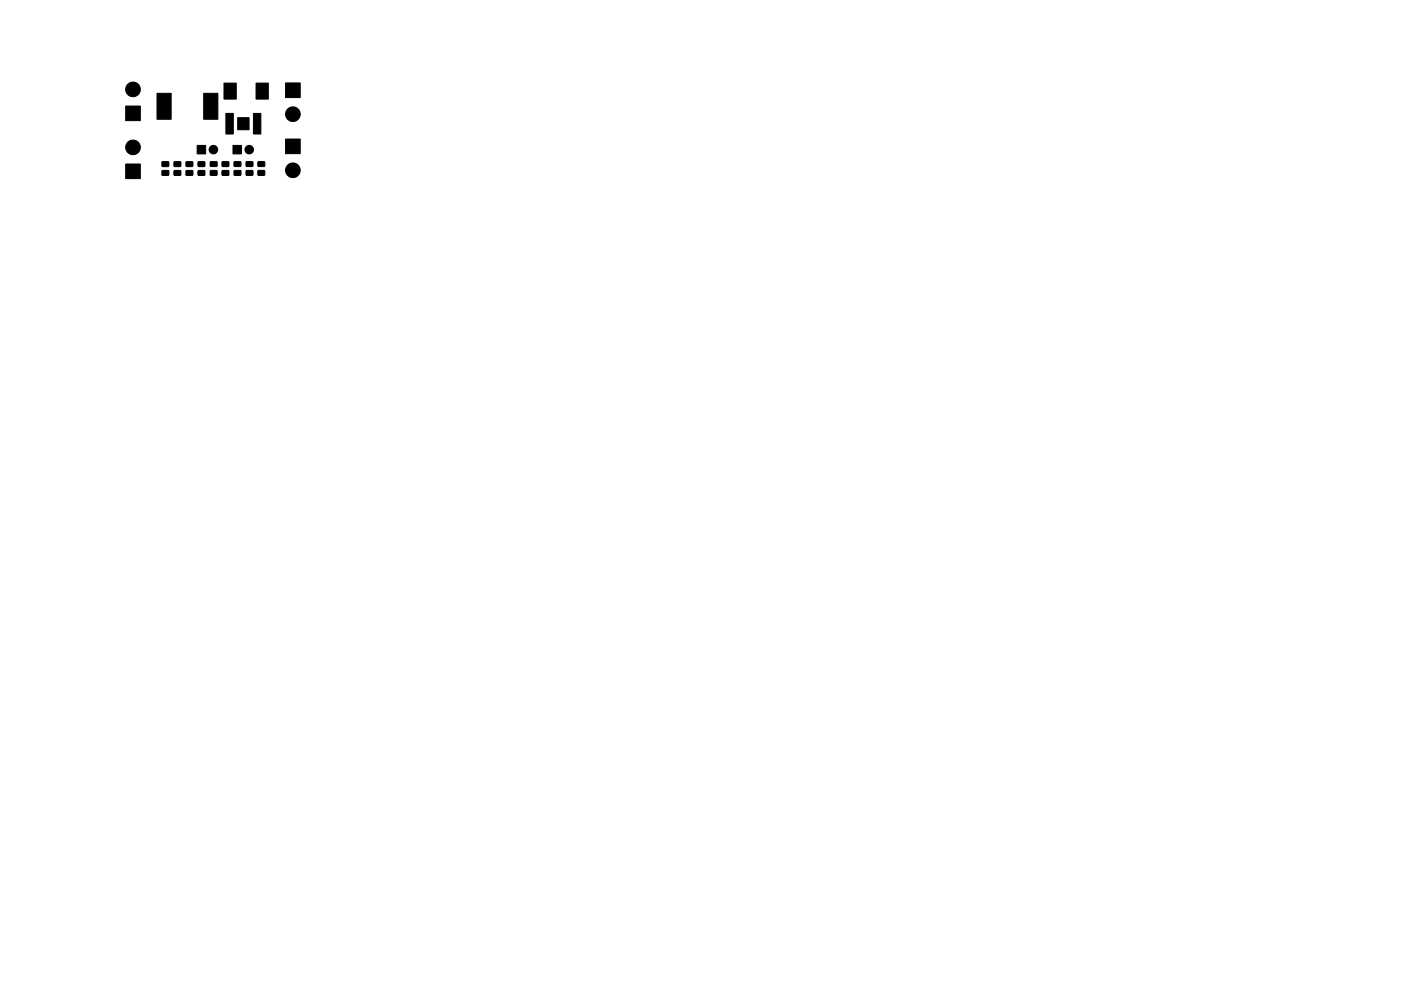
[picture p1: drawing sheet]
<svg xmlns="http://www.w3.org/2000/svg" width="297mm" height="210mm" viewBox="0 0 297 210" stroke-linecap="round" stroke-linejoin="round" font-family="sans-serif">
<g fill="#000" stroke="#000" stroke-width=".21">
<path d="M26.6 34.8h3.2v3.1h-3.2zM26.6 22.5h3.2v3.1h-3.2zM34.4 36.2h1.3l.1 .9-1.4 .1zM34.4 34.3h1.3l.1 1h-1.4zM33.3 19.8h3v5.5h-3zM36.9 36.2h1.4v.9l-1.3 .1zM36.9 34.3h1.4v1h-1.3zM39.5 36.2h1.3l.1 .9-1.4 .1zM39.5 34.3h1.3l.1 1h-1.4zM42 36.2h1.4v.9l-1.3 .1zM42 34.3h1.4v1h-1.3zM41.8 30.8h1.8v1.8h-1.8z"/>
<path d="M44.6 36.2h1.4v.9l-1.4 .1zM44.6 34.3h1.4v1h-1.4zM43.2 19.8h3v5.5h-3zM47.1 36.2h1.4v.9l-1.4 .1zM47.1 34.3h1.4v1h-1.4zM47.9 24.1h1.6v4.3h-1.6zM47.5 17.6h2.6v3.4h-2.6zM49.7 36.2h1.3l.1 .9-1.4 .1zM49.7 34.3h1.3l.1 1h-1.4zM49.4 30.8h1.8v1.8h-1.8zM50.4 25h2.4v2.5h-2.4zM52.2 36.2h1.4v.9l-1.4 .1z"/>
<path d="M52.2 34.3h1.4v1h-1.4zM53.7 24.1h1.6v4.3h-1.6zM54.7 36.2h1.4v.9l-1.4 .1zM54.7 34.3h1.4v1h-1.4zM54.3 17.6h2.6v3.4h-2.6zM60.5 29.5h3.2v3.1h-3.2zM60.5 17.6h3.2v3.1h-3.2z"/>
<circle cx="28.2" cy="19" r="1.56"/>
<circle cx="28.2" cy="31.3" r="1.56"/>
<circle cx="45.2" cy="31.7" r=".9"/>
<circle cx="52.8" cy="31.7" r=".9"/>
<circle cx="62.1" cy="24.2" r="1.56"/>
<circle cx="62.1" cy="36.1" r="1.56"/>
</g>
</svg>
